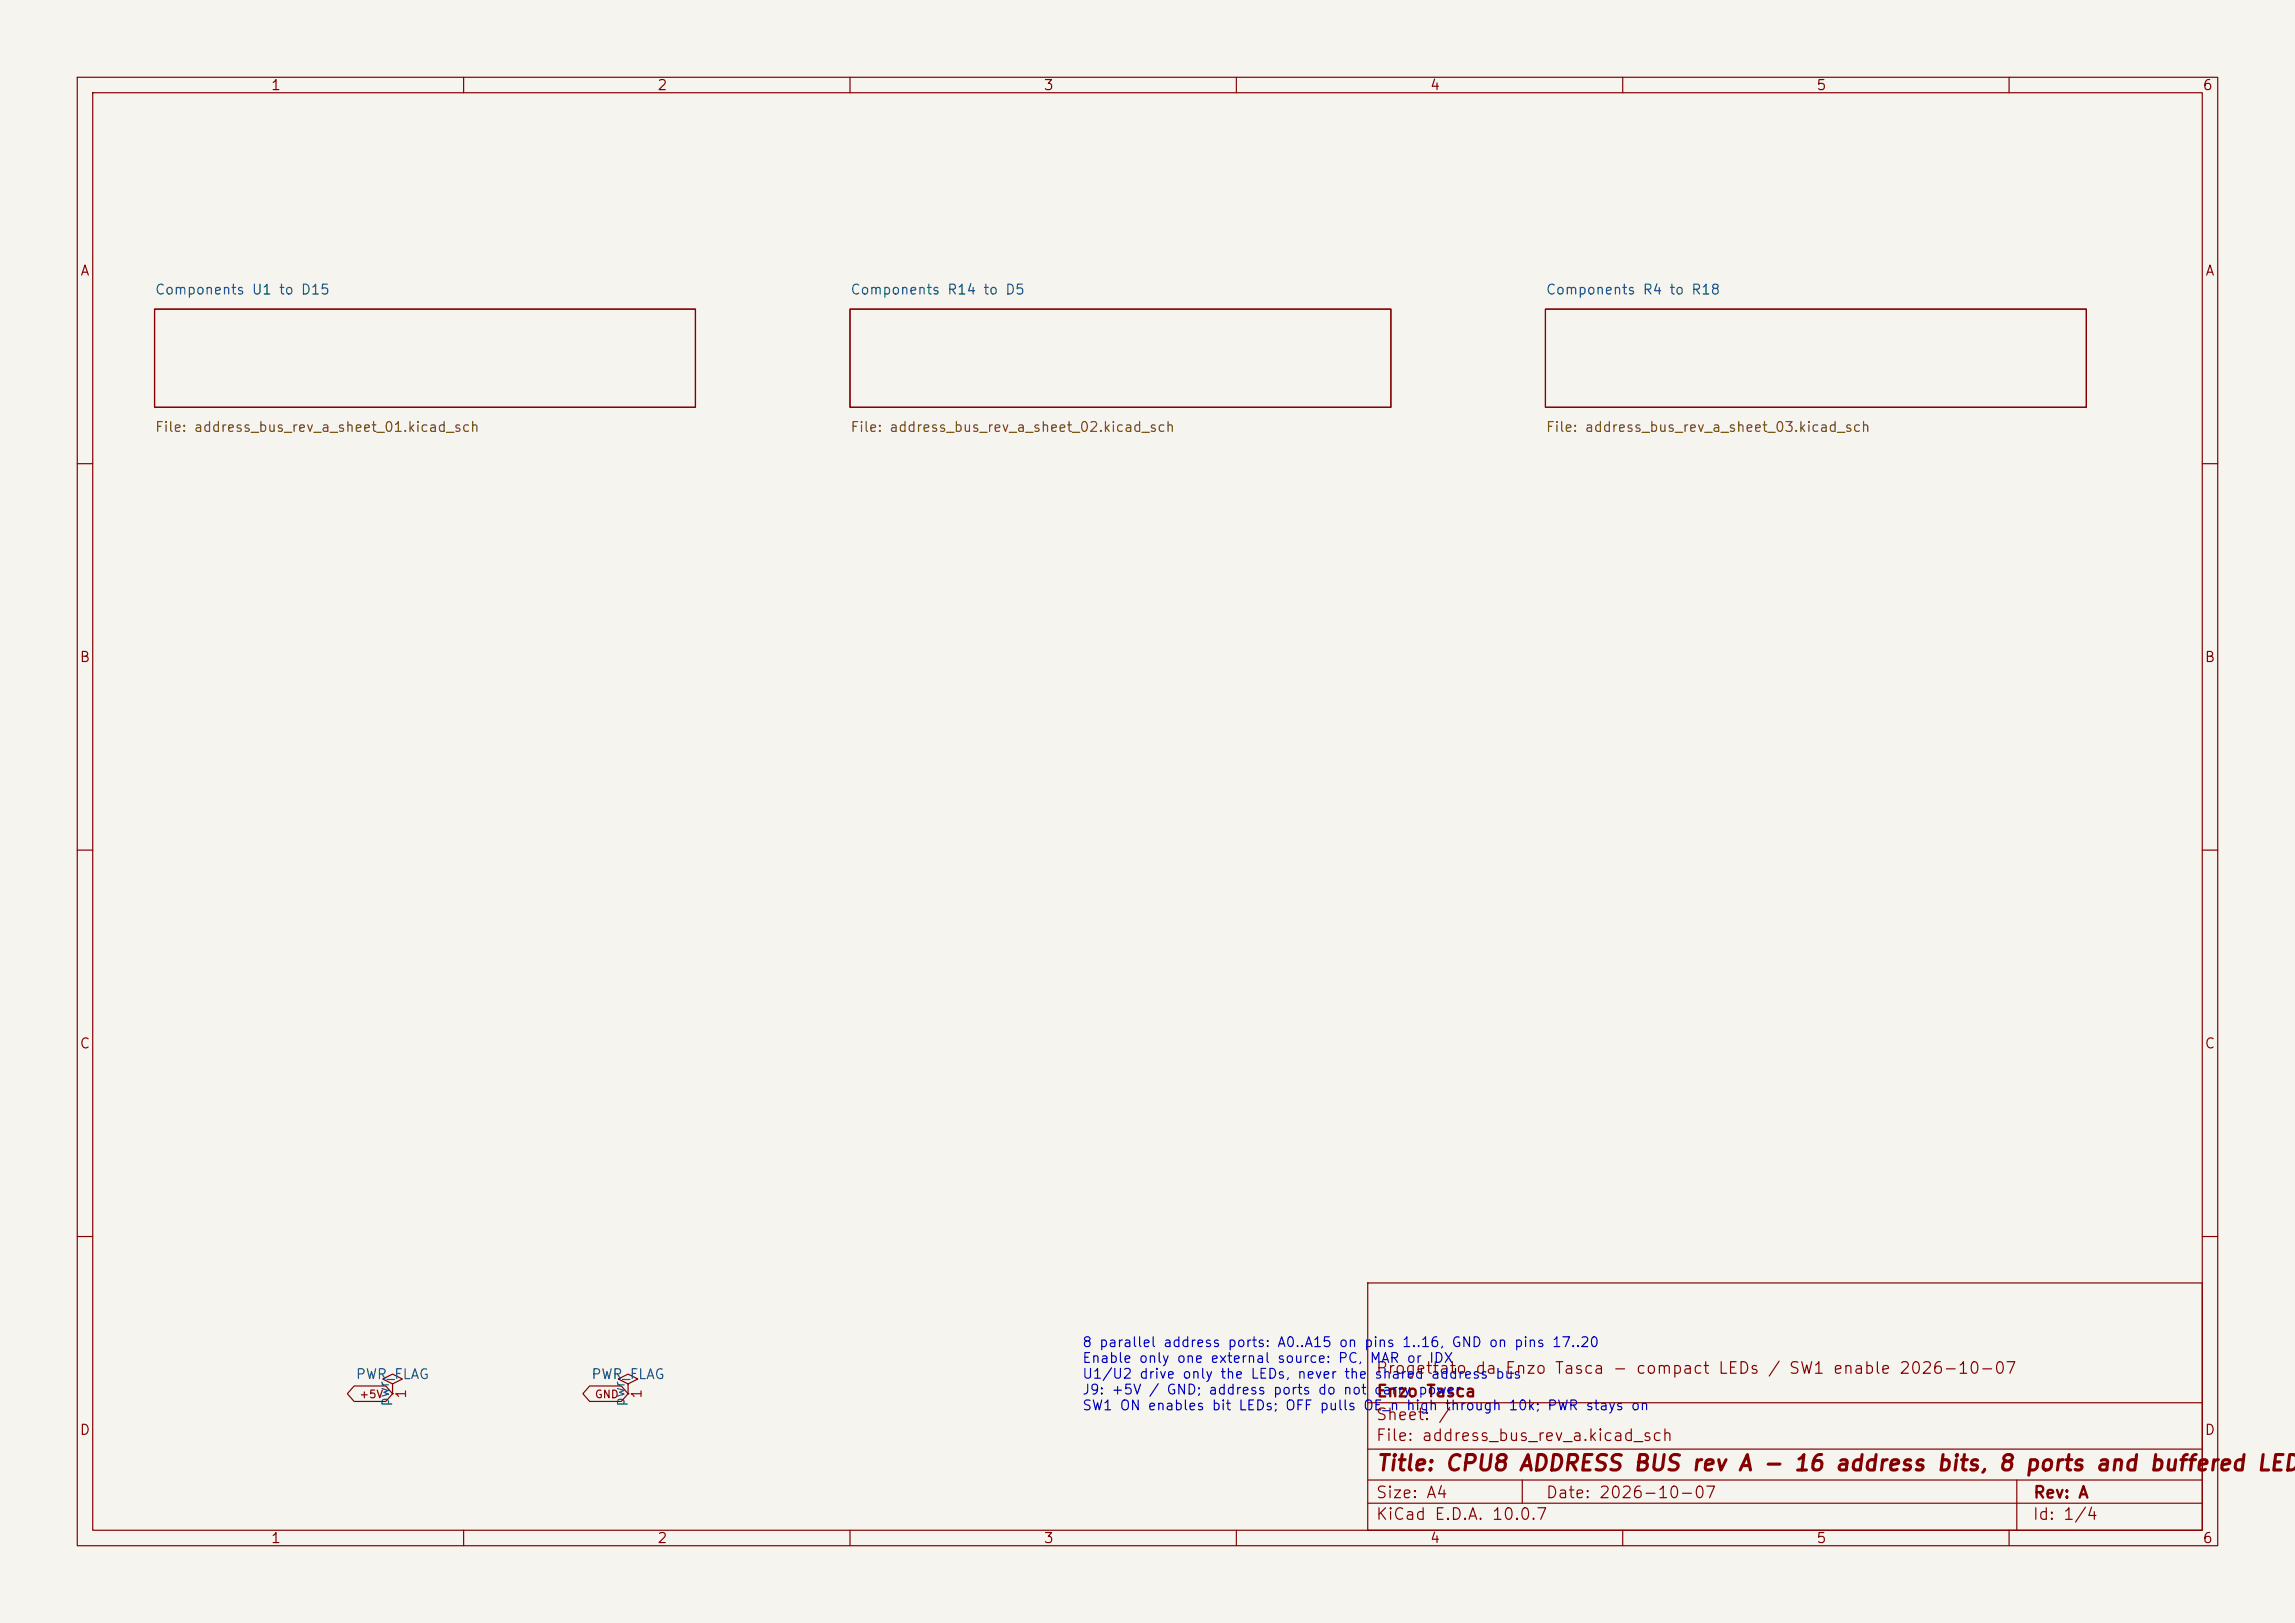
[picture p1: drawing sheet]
<svg xmlns="http://www.w3.org/2000/svg" width="297mm" height="210mm" viewBox="0 0 297 210" stroke-linecap="round" stroke-linejoin="round" font-family="sans-serif">
<defs><g id="words">
<text font-size="2" fill="#840000" x="178" y="190.8">Title: CPU8 ADDRESS BUS rev A - 16 address bits, 8 ports and buffered LEDs</text>
<g font-size="1.5" fill="#840000">
<text x="178" y="178.1">Progettato da Enzo Tasca - compact LEDs / SW1 enable 2026-10-07</text>
<text x="178" y="184.1">Sheet: /</text>
<text x="178" y="181.1">Enzo Tasca</text>
<text x="178" y="186.8">File: address_bus_rev_a.kicad_sch</text>
<text x="178" y="197">KiCad E.D.A. 10.0.7</text>
<text x="178" y="194.2">Size: A4</text>
<text x="200" y="194.2">Date: 2026-10-07</text>
<text x="263" y="197">Id: 1/4</text>
<text x="263" y="194.2">Rev: A</text>
</g>
<g font-size="1.3" fill="#840000">
<text x="35" y="12">1</text>
<text x="85" y="12">2</text>
<text x="135" y="12">3</text>
<text x="185" y="12">4</text>
<text x="235" y="12">5</text>
<text x="285" y="12">6</text>
<text x="10.3" y="36">A</text>
<text x="285.3" y="36">A</text>
<text x="10.2" y="86">B</text>
<text x="285.2" y="86">B</text>
<text x="10.2" y="136">C</text>
<text x="285.2" y="136">C</text>
<text x="10.2" y="186">D</text>
<text x="285.2" y="186">D</text>
<text x="35" y="200">1</text>
<text x="85" y="200">2</text>
<text x="135" y="200">3</text>
<text x="185" y="200">4</text>
<text x="235" y="200">5</text>
<text x="285" y="200">6</text>
</g>
<g font-size="1.3" fill="#006464">
<text x="20" y="38.4">Components U1 to D15</text>
<text x="110" y="38.4">Components R14 to D5</text>
<text x="200" y="38.4">Components R4 to R18</text>
<text x="46" y="178.8">PWR_FLAG</text>
<text x="76.4" y="178.8">PWR_FLAG</text>
<text x="50.7" y="182.1" transform="rotate(-90 50.7 182.1)">pwr</text>
<text x="81.1" y="182.1" transform="rotate(-90 81.1 182.1)">pwr</text>
</g>
<g font-size="1.3" fill="#725600">
<text x="20" y="56.2">File: address_bus_rev_a_sheet_01.kicad_sch</text>
<text x="110" y="56.2">File: address_bus_rev_a_sheet_02.kicad_sch</text>
<text x="200" y="56.2">File: address_bus_rev_a_sheet_03.kicad_sch</text>
</g>
<g font-size="1.3" fill="#0000c2">
<text x="140" y="174.6">8 parallel address ports: A0..A15 on pins 1..16, GND on pins 17..20</text>
<text x="140" y="176.7">Enable only one external source: PC,</text>
<text x="140" y="178.7">U1/U2 drive only the LEDs, never the</text>
<text x="177.2" y="176.7">MAR or IDX</text>
<text x="177.8" y="178.7">shared address bus</text>
<text x="140" y="180.8">J9: +5V / GND; address ports do not</text>
<text x="140" y="182.8">SW1 ON enables bit LEDs; OFF pulls OE_n high through 10k; PWR stays on</text>
<text x="177.7" y="180.8">carry power</text>
</g>
<g font-size="1.3" fill="#a90000">
<text x="52.9" y="181.1" transform="rotate(-90 52.9 181.1)">1</text>
<text x="83.3" y="181.1" transform="rotate(-90 83.3 181.1)">1</text>
</g>
<g font-size="1" fill="#840000">
<text x="46.4" y="181.2">+5V</text>
<text x="76.9" y="181.2">GND</text>
</g>
</g></defs>
<path d="M0 0h297v210h-297z" fill="#f5f4ef" stroke="#f5f4ef" stroke-width=".13"/>
<g fill="none" stroke="#840000" stroke-width=".15">
<path d="M10 10h277v190h-277zM12 12h273v186h-273zM60 10v2M110 10v2M160 10v2M210 10v2M260 10v2M20 40h70v12.7h-70zM110 40h70v12.7h-70zM200 40h70v12.7h-70zM10 60h2M285 60h2"/>
<path d="M10 110h2M285 110h2M10 160h2M45.8 179.3h4.1l.9 1-.9 1h-4.1l-.8-1zM50.8 179.1l1.3-.7-1.3-.6-1.3 .6 1.3 .7v1.2M76.3 179.3h4.1l.9 1-.9 1h-4.1l-.9-1zM81.3 179.1l1.2-.7-1.2-.6-1.3 .6 1.3 .7v1.2M177 166h108v32h-108zM285 160h2M50.8 180.3h.1M60 198v2M81.3 180.3h.1"/>
<path d="M110 198v2M160 198v2M177 194.5h108M177 191.5h108M177 187.5h108M177 181.5h108M197 191.5v3M210 198v2M260 198v2M261 191.5v6.5"/>
</g>
<use href="#words"/>
</svg>
